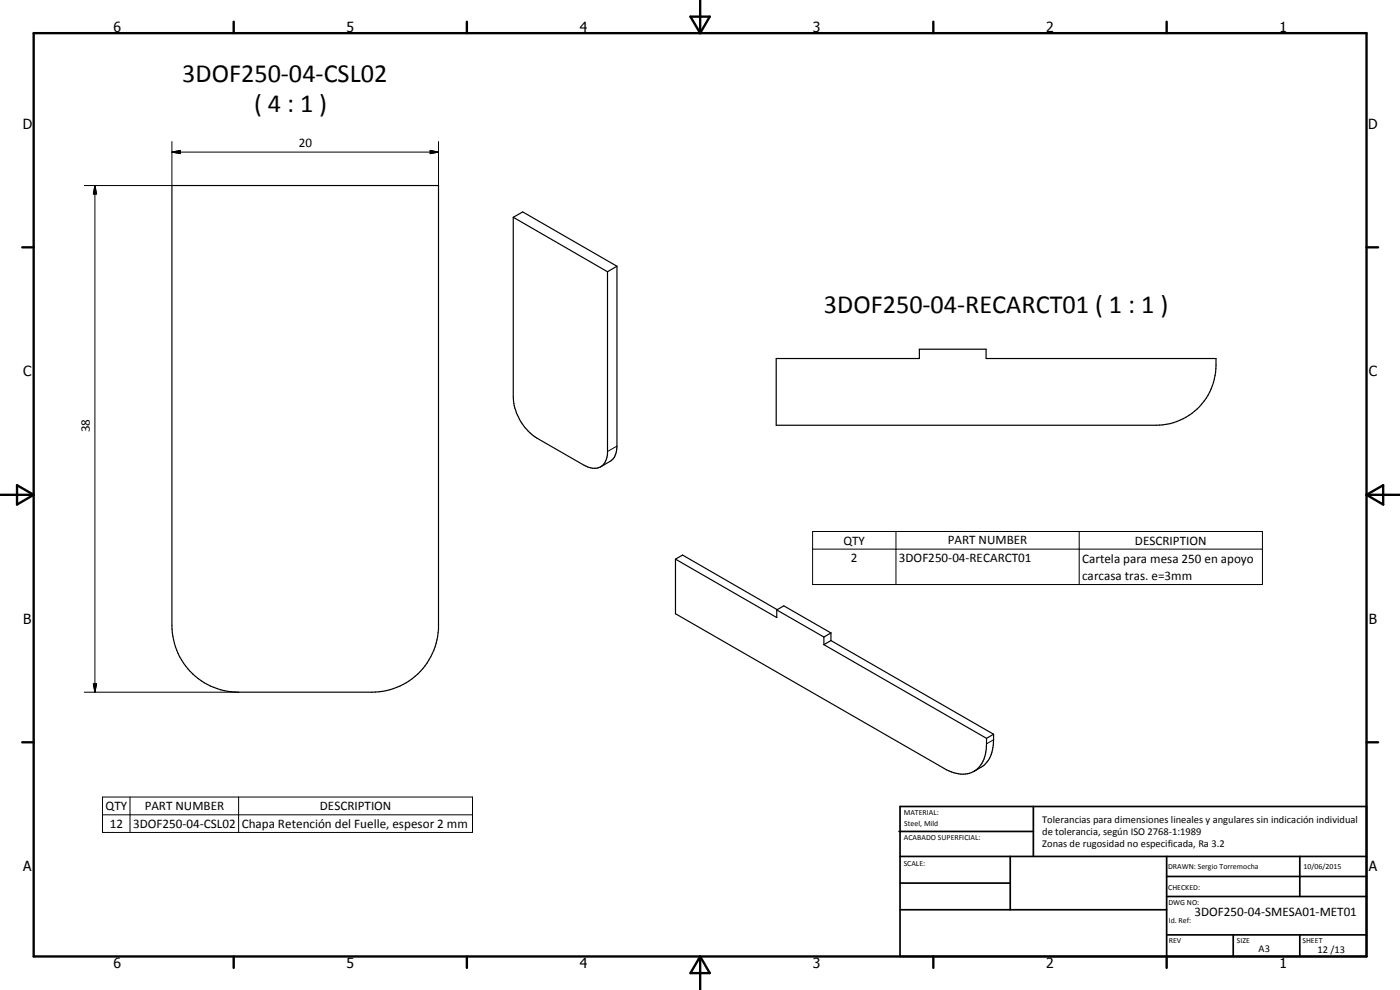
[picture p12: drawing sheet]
<svg xmlns="http://www.w3.org/2000/svg" width="420mm" height="297mm" viewBox="0 0 420 297" stroke-linecap="round" stroke-linejoin="round" font-family="sans-serif">
<defs><g id="words">
<g font-size="7.9">
<text x="54.7" y="24.6">3DOF250-04-CSL02</text>
<text x="76.3" y="33.6">( 4 : 1 )</text>
<text x="247.3" y="93.8">3DOF250-04-RECARCT01 ( 1 : 1 )</text>
</g>
<g font-size="4.2">
<text x="34" y="9.6">6</text>
<text x="104" y="9.6">5</text>
<text x="174" y="9.6">4</text>
<text x="244" y="9.6">3</text>
<text x="314" y="9.6">2</text>
<text x="384" y="9.6">1</text>
<text x="6.8" y="38.7">D</text>
<text x="410.6" y="38.7">D</text>
<text x="7" y="112.9">C</text>
<text x="410.8" y="112.9">C</text>
<text x="7" y="187.1">B</text>
<text x="410.8" y="187.1">B</text>
<text x="7" y="261.4">A</text>
<text x="410.8" y="261.4">A</text>
<text x="34" y="290.4">6</text>
<text x="104" y="290.4">5</text>
<text x="174" y="290.4">4</text>
<text x="244" y="290.4">3</text>
<text x="314" y="290.4">2</text>
<text x="384" y="290.4">1</text>
</g>
<g font-size="3.9">
<text x="89.7" y="44.1">20</text>
<text x="27" y="129.7" transform="rotate(-90 27 129.7)">38</text>
<text x="253.1" y="163.4">QTY</text>
<text x="284.4" y="163.4">PART NUMBER</text>
<text x="340.6" y="163.4">DESCRIPTION</text>
<text x="255.4" y="168.7">2</text>
<text x="269.8" y="168.7">3DOF250-04-RECARCT01</text>
<text x="324.8" y="168.8">Cartela para mesa 250 en apoyo</text>
<text x="324.8" y="174.1">carcasa tras. e=3mm</text>
<text x="31.7" y="243.1">QTY</text>
<text x="43.4" y="243.1">PART NUMBER</text>
<text x="96" y="243.1">DESCRIPTION</text>
<text x="32.9" y="248.4">12</text>
<text x="40" y="248.4">3DOF250-04-CSL02</text>
<text x="72.5" y="248.5">Chapa Retención del Fuelle, espesor 2 mm</text>
<text x="358.5" y="275">3DOF250-04-SMESA01-MET01</text>
</g>
<g font-size="3.1">
<text x="312.7" y="246.8">Tolerancias para dimensiones lineales y angulares sin indicación individual</text>
<text x="312.7" y="250.4">de tolerancia, según ISO 2768-1:1989</text>
<text x="312.7" y="254">Zonas de rugosidad no especificada, Ra 3.2</text>
<text x="377.7" y="285.6">A3</text>
<text x="395.4" y="285.9">12 /13</text>
</g>
<g font-size="2.4">
<text x="271.2" y="244.4">MATERIAL:</text>
<text x="271.3" y="252">ACABADO SUPERFICIAL:</text>
<text x="271.4" y="247.9">Steel, Mild</text>
<text x="271.2" y="259.7">SCALE:</text>
<text x="350.6" y="260.8">DRAWN: Sergio Torremocha</text>
<text x="391.2" y="260.6">10/06/2015</text>
<text x="350.6" y="267">CHECKED:</text>
<text x="350.6" y="271.4">DWG NO:</text>
<text x="350.8" y="276.9">Id. Ref:</text>
<text x="350.8" y="282.8">REV</text>
<text x="371.2" y="282.9">SIZE</text>
<text x="390.9" y="282.9">SHEET</text>
</g>
</g></defs>
<g fill="none" stroke="#000" stroke-width=".35">
<path d="M51.6 55.7h80v133.1a20 20 0 0 1-20 18.9h-40a20 20 0 0 1-20-20zM154 65.2v54a15.5 15.5 0 0 0 7.1 12.2l14.1 8.2a4.5 4.5 0 0 0 5.9-.2l.9-1.7 .3-1.6v-54.6M154 65.2l2.9-1.6 28.3 16.3M154 65.2l28.3 16.3M185.2 79.9v54a4.9 4.9 0 0 1-2.1 4.5l-2.9 1.7M185.2 79.9l-2.9 1.6M232.9 107.6h43v-2.8h20v2.8h69a18.2 18.2 0 0 1-17.9 20h-114.1zM202.7 167.8v16.3l80.6 46.4a8.5 8.5 0 0 0 9.8 .4 9.5 9.5 0 0 0 3-7.7v-1.7M202.7 167.8l30.4 17.5v-2.3M202.7 167.8l2.1-1.3 28.4 16.4M233.1 183l14.2 8.1M233.1 183l2.1-1.2 14.2 8.1"/>
<path d="M247.3 193.4l48.8 28.1M247.3 191.1v2.3M249.4 192.2l48.8 28.1M249.4 189.9l-2.1 1.2M249.4 189.9v2.3M249.4 192.2l-2.1 1.2M298.2 220.3a11.2 11.2 0 0 1-2.8 9.2l-3.1 1.9M298.2 220.3l-2.1 1.2"/>
</g>
<g fill="none" stroke="#000" stroke-width=".3">
<path d="M28.5 55.7l.5 2.5h-1zM28.5 55.7v152M51.6 45.6l2.5-.5v1zM51.6 42.5v13.2h-26.3M51.6 45.6h80M129.1 45.1l2.5 .5-2.5 .5zM131.6 42.5v13.2M185.2 133.9l-2.9 1.6M243.9 159.5h135v15.9h-135zM268.9 159.5v15.9M323.9 159.5v15.9M243.9 164.8h135"/>
<path d="M25.3 207.7h46.3M28 205.2h1l-.5 2.5zM30.8 239.1h111v10.7h-111zM39 239.1v10.7M71.6 239.1v10.7M298.2 222l-2.1 1.2M30.8 244.5h111"/>
</g>
<g fill="none" stroke="#000" stroke-width=".71">
<path d="M10.1 9.9h400v277.1h-400zM70.1 6.5v3.4M140.1 6.5v3.4M207.2 5h5.8l-2.9 4.9zM210.1 0v9.9M280.1 6.5v3.4M350.1 6.5v3.4M6.7 74.2h3.4M410.1 74.2h3.5M.1 148.5h10M5.1 145.6l5 2.9-5 2.9zM410.1 148.5h10"/>
<path d="M410.1 148.5l5-2.9v5.8zM6.7 222.7h3.4M410.1 222.7h3.5M70.1 287v3.4M140.1 287v3.4M210.1 287v10M210.1 287l2.9 5h-5.8zM280.1 287v3.4M350.1 287v3.4"/>
</g>
<g fill="none" stroke="#000" stroke-width=".51">
<path d="M269.8 249.5h40.3M270.1 242h140v45h-140zM270.1 257h140M303.2 257v16M310.1 242v15M350.1 257v30M390.1 257v12M270.1 265h33.1M270.1 273h80M350.1 269h60M350.1 263h60M350.1 280.5h60"/>
<path d="M370.1 280.5v6.5M390.1 280.5v6.5"/>
</g>
<path d="M28.5 55.7l.5 2.5h-1zM51.6 45.6l2.5-.5v1zM129.1 45.1l2.5 .5-2.5 .5zM28 205.2h1l-.5 2.5z" fill="#000"/>
<use href="#words"/>
</svg>
